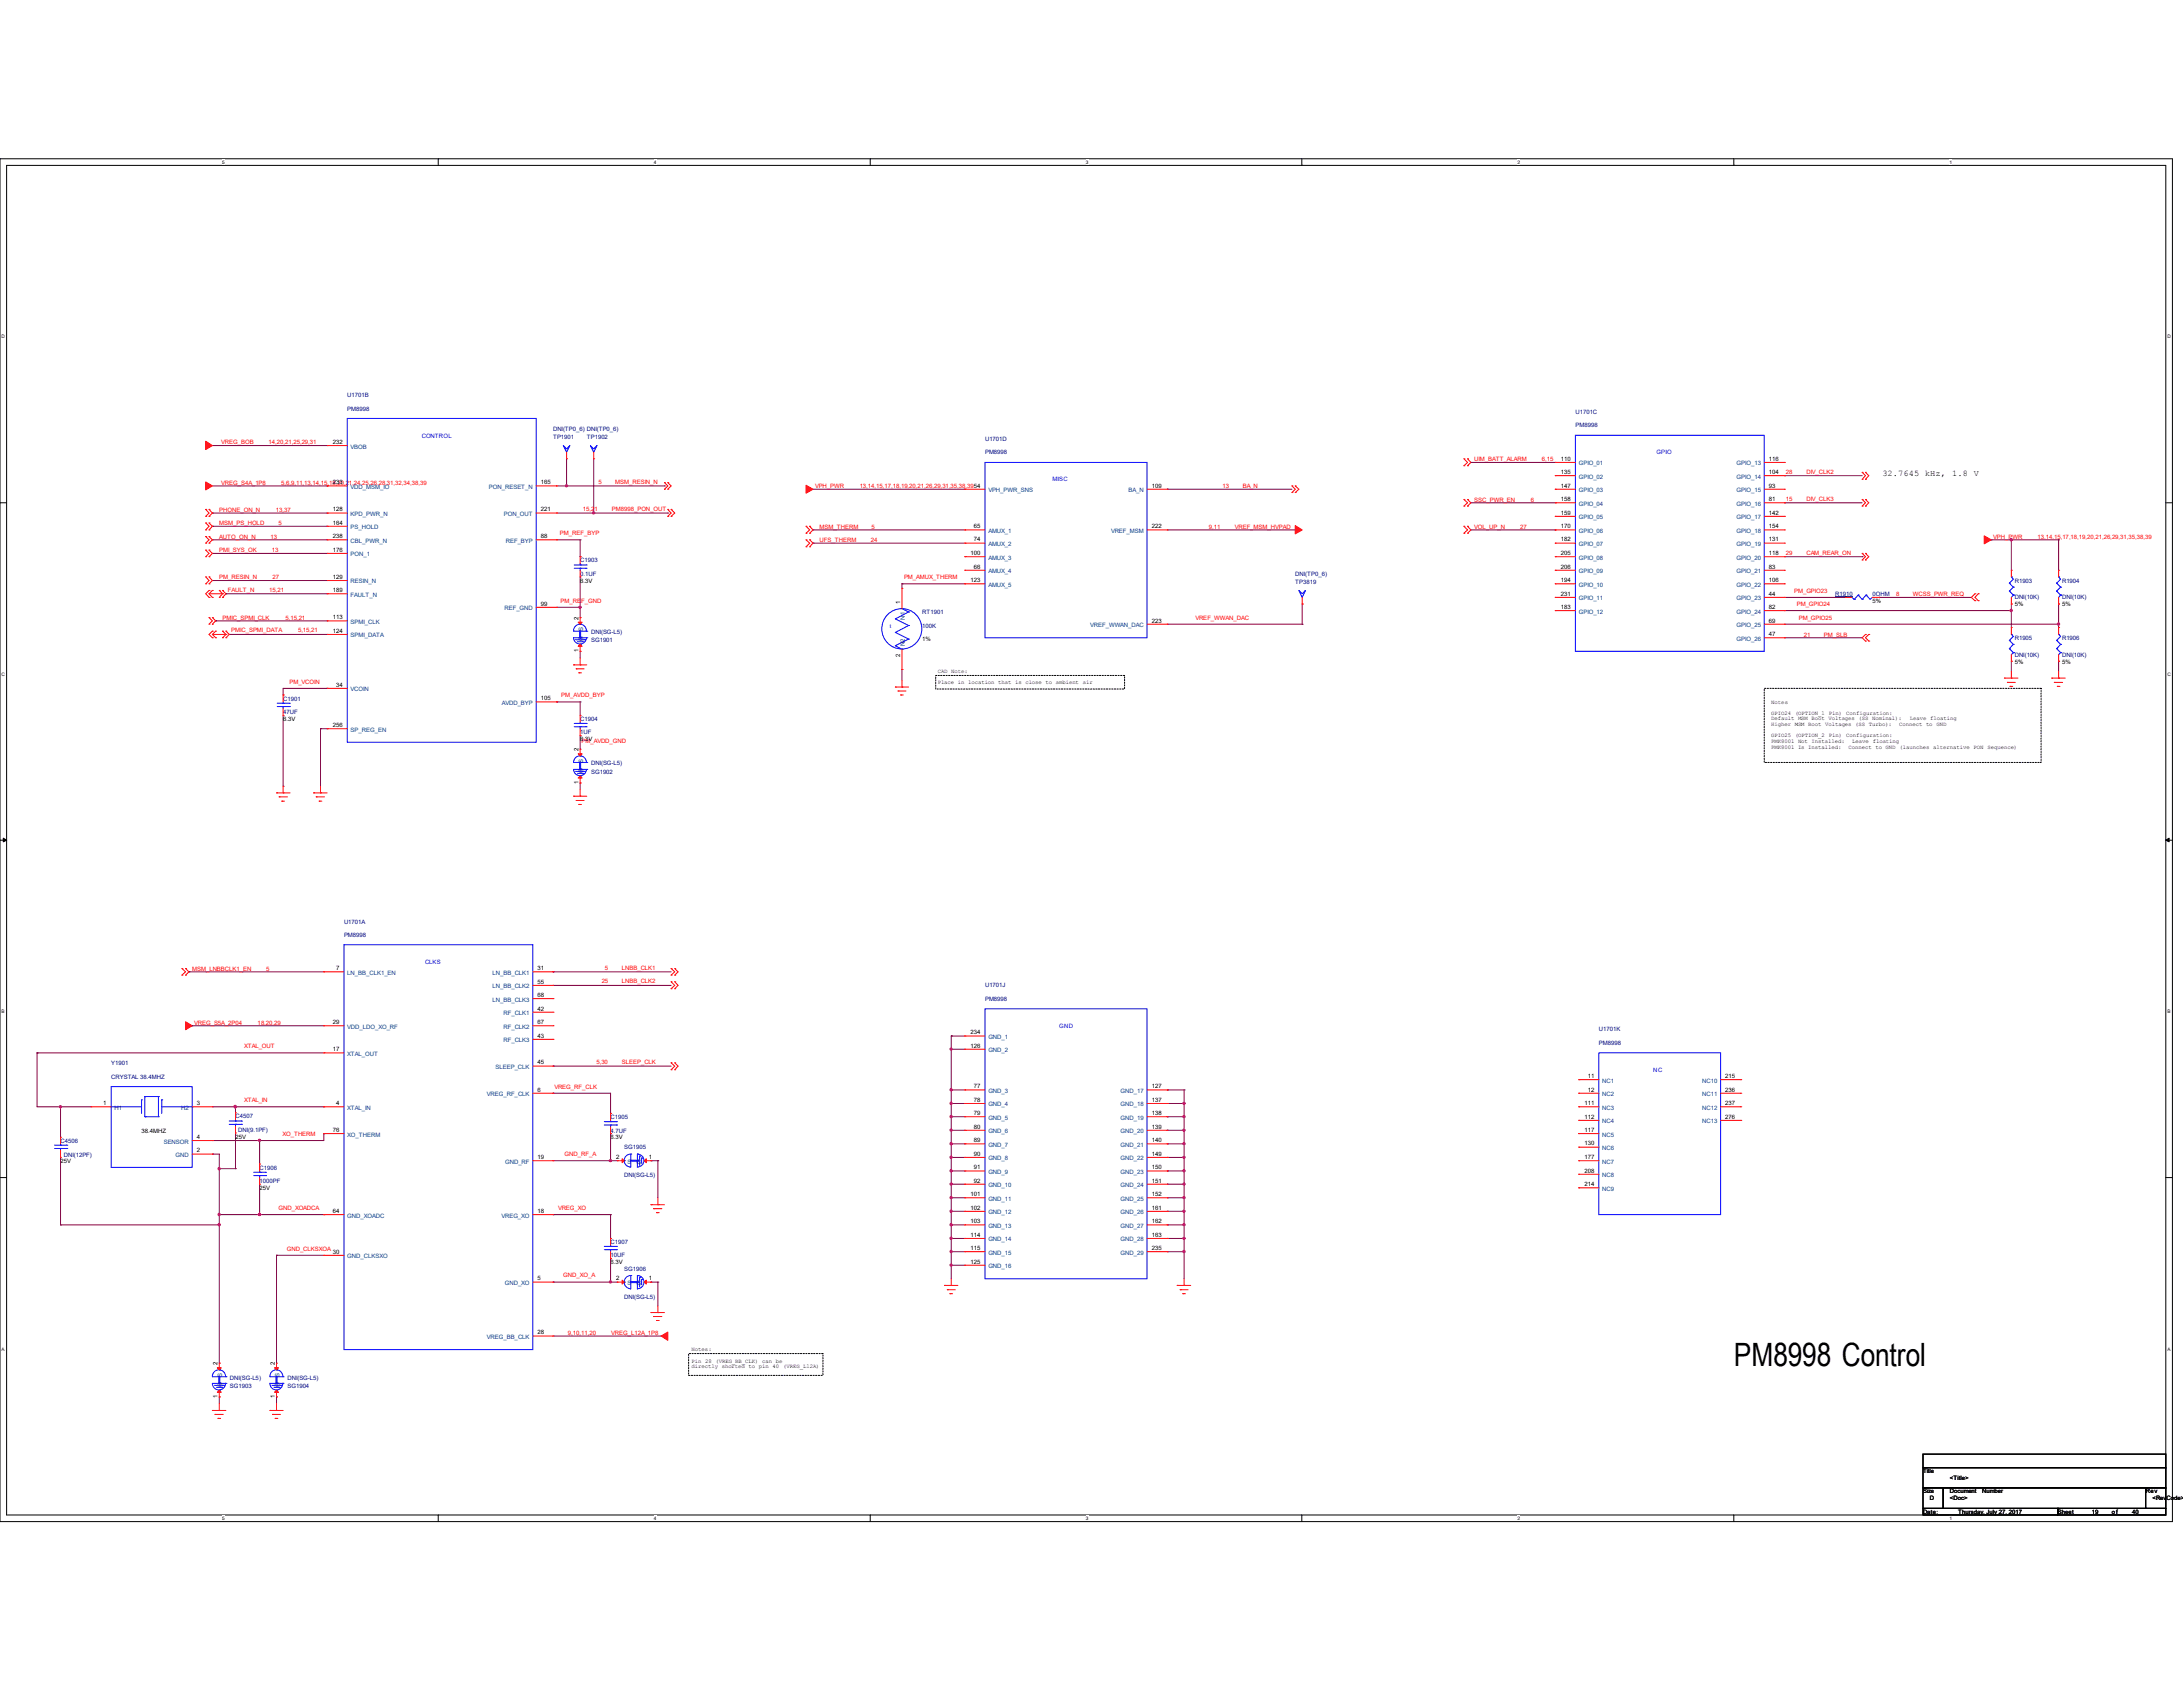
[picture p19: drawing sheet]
<svg xmlns="http://www.w3.org/2000/svg" width="279mm" height="216mm" viewBox="0 0 279 216" stroke-linecap="round" stroke-linejoin="round" font-family="sans-serif">
<defs><g id="words">
<text font-size="4.1" x="221.9" y="174.9">PM8998 Control</text>
<g font-size="1.1">
<text x="240.9" y="60.9">32.7645 kHz,</text>
<text x="249.9" y="60.9">1.8</text>
<text x="252.6" y="60.9">V</text>
</g>
<g font-size=".8" fill="#000080">
<text x="44.5" y="50.8">U1701B</text>
<text x="44.5" y="52.5">PM8998</text>
<text x="201.6" y="53">U1701C</text>
<text x="70.8" y="56.2">TP1901</text>
<text x="70.8" y="55.1">DNI(TP0_6) DNI(TP0_6)</text>
<text x="75.1" y="56.2">TP1902</text>
<text x="126.1" y="56.4">U1701D</text>
<text x="126.1" y="58.2">PM8998</text>
<text x="201.6" y="54.7">PM8998</text>
<text x="74.3" y="72">C1903</text>
<text x="74.3" y="73.7">0.1UF</text>
<text x="165.8" y="74.7">TP3819</text>
<text x="165.8" y="73.7">DNI(TP0_6)</text>
<text x="234.9" y="76.3">R1910</text>
<text x="239.7" y="76.3">0OHM</text>
<text x="257.9" y="74.5">R1903</text>
<text x="257.9" y="76.7">DNI(10K)</text>
<text x="263.9" y="74.5">R1904</text>
<text x="263.9" y="76.7">DNI(10K)</text>
<text x="75.7" y="82.2">SG1901</text>
<text x="75.7" y="81.1">DNI(SG-L5)</text>
<text x="118" y="78.6">RT1901</text>
<text x="118" y="80.3">100K</text>
<text x="257.9" y="81.9">R1905</text>
<text x="263.9" y="81.9">R1906</text>
<text x="36.2" y="89.7">C1901</text>
<text x="257.9" y="84.1">DNI(10K)</text>
<text x="263.9" y="84.1">DNI(10K)</text>
<text x="36.2" y="91.4">47UF</text>
<text x="74.3" y="92.3">C1904</text>
<text x="74.3" y="94">1UF</text>
<text x="75.7" y="99">SG1902</text>
<text x="75.7" y="98">DNI(SG-L5)</text>
<text x="44" y="118.2">U1701A</text>
<text x="44" y="119.9">PM8998</text>
<text x="126.1" y="126.4">U1701J</text>
<text x="126.1" y="128.1">PM8998</text>
<text x="204.6" y="132">U1701K</text>
<text x="14.2" y="136.3">Y1901</text>
<text x="204.6" y="133.7">PM8998</text>
<text x="14.2" y="138">CRYSTAL 38.4MHZ</text>
<text x="30.1" y="143.1">C4507</text>
<text x="78.2" y="143.2">C1905</text>
<text x="7.7" y="146.3">C4506</text>
<text x="8.2" y="148">DNI(12PF)</text>
<text x="30.5" y="144.9">DNI(9.1PF)</text>
<text x="33.2" y="149.7">C1906</text>
<text x="78.2" y="144.9">4.7UF</text>
<text x="79.9" y="147.1">SG1905</text>
<text x="33.2" y="151.4">1000PF</text>
<text x="79.9" y="150.7">DNI(SG-L5)</text>
<text x="78.2" y="159.2">C1907</text>
<text x="78.2" y="160.9">10UF</text>
<text x="79.9" y="162.6">SG1906</text>
<text x="79.9" y="166.2">DNI(SG-L5)</text>
<text x="29.4" y="177.6">SG1903</text>
<text x="29.4" y="176.6">DNI(SG-L5)</text>
<text x="36.8" y="177.6">SG1904</text>
<text x="36.8" y="176.6">DNI(SG-L5)</text>
</g>
<g font-size=".8" fill="#f00">
<text x="28.3" y="56.9">VREG_BOB</text>
<text x="34.4" y="56.9">14,20,21,25,29,31</text>
<text x="188.7" y="59">UIM_BATT_ALARM</text>
<text x="197.3" y="59">6,15</text>
<text x="28.1" y="65.5">PHONE_ON_N</text>
<text x="28.3" y="62.1">VREG_S4A_1P8</text>
<text x="35.3" y="65.5">13,37</text>
<text x="36" y="62.1">5,6,9,11,13,14,15,18,20,21,24,25,26,28,31,32,34,38,39</text>
<text x="74.6" y="65.4">15,21</text>
<text x="76.6" y="62">5</text>
<text x="78.3" y="65.4">PM8998_PON_OUT</text>
<text x="78.7" y="62">MSM_RESIN_N</text>
<text x="104.3" y="62.5">VPH_PWR</text>
<text x="110" y="62.5">13,14,15,17,18,19,20,21,26,29,31,35,38,3954</text>
<text x="156.5" y="62.4">13</text>
<text x="159.1" y="62.4">BA_N</text>
<text x="188.7" y="64.2">SSC_PWR_EN</text>
<text x="195.9" y="64.2">6</text>
<text x="228.6" y="60.7">28</text>
<text x="228.6" y="64.1">15</text>
<text x="231.2" y="60.7">DIV_CLK2</text>
<text x="231.2" y="64.1">DIV_CLK3</text>
<text x="28.1" y="67.2">MSM_PS_HOLD</text>
<text x="28.1" y="69">AUTO_ON_N</text>
<text x="28.1" y="70.7">PMI_SYS_OK</text>
<text x="34.6" y="69">13</text>
<text x="34.8" y="70.7">13</text>
<text x="35.6" y="67.2">5</text>
<text x="71.7" y="68.5">PM_REF_BYP</text>
<text x="104.9" y="67.6">MSM_THERM</text>
<text x="104.9" y="69.4">UFS_THERM</text>
<text x="111.5" y="69.4">24</text>
<text x="111.6" y="67.6">5</text>
<text x="154.7" y="67.6">9,11</text>
<text x="158" y="67.6">VREF_MSM_HVPAD</text>
<text x="188.7" y="67.6">VOL_UP_N</text>
<text x="194.6" y="67.6">27</text>
<text x="228.6" y="71">29</text>
<text x="231.2" y="71">CAM_REAR_ON</text>
<text x="255.1" y="69">VPH_PWR</text>
<text x="260.8" y="69">13,14,15,17,18,19,20,21,26,29,31,35,38,39</text>
<text x="28.1" y="74.1">PM_RESIN_N</text>
<text x="29.2" y="75.8">FAULT_N</text>
<text x="34.5" y="75.8">15,21</text>
<text x="34.9" y="74.1">27</text>
<text x="71.8" y="77.1">PM_REF_GND</text>
<text x="115.7" y="74.1">PM_AMUX_THERM</text>
<text x="229.6" y="75.9">PM_GPIO23</text>
<text x="230" y="77.6">PM_GPIO24</text>
<text x="242.7" y="76.3">8</text>
<text x="244.8" y="76.3">WCSS_PWR_REQ</text>
<text x="28.5" y="79.3">PMIC_SPMI_CLK</text>
<text x="29.6" y="80.9">PMIC_SPMI_DATA</text>
<text x="36.5" y="79.3">5,15,21</text>
<text x="38.1" y="80.9">5,15,21</text>
<text x="153" y="79.3">VREF_WWAN_DAC</text>
<text x="230.2" y="79.3">PM_GPIO25</text>
<text x="230.9" y="81.5">21</text>
<text x="233.4" y="81.5">PM_SLB</text>
<text x="37" y="87.5">PM_VCOIN</text>
<text x="71.8" y="89.2">PM_AVDD_BYP</text>
<text x="74.4" y="95.1">PM_AVDD_GND</text>
<text x="24.6" y="124.2">MSM_LNBBCLK1_EN</text>
<text x="34.1" y="124.2">5</text>
<text x="77" y="125.9">25</text>
<text x="77.4" y="124.1">5</text>
<text x="79.6" y="124.1">LNBB_CLK1</text>
<text x="79.6" y="125.9">LNBB_CLK2</text>
<text x="24.9" y="131.1">VREG_S5A_2P04</text>
<text x="33" y="131.1">18,20,29</text>
<text x="31.2" y="134.2">XTAL_OUT</text>
<text x="76.3" y="136.2">5,30</text>
<text x="79.6" y="136.2">SLEEP_CLK</text>
<text x="31.2" y="141.1">XTAL_IN</text>
<text x="71" y="139.3">VREG_RF_CLK</text>
<text x="36.2" y="145.4">XO_THERM</text>
<text x="72.3" y="148">GND_RF_A</text>
<text x="35.6" y="154.9">GND_XOADCA</text>
<text x="71.4" y="154.9">VREG_XO</text>
<text x="36.7" y="160.1">GND_CLKSXOA</text>
<text x="72.1" y="163.5">GND_XO_A</text>
<text x="72.7" y="170.9">9,10,11,20</text>
<text x="78.2" y="170.9">VREG_L12A_1P8</text>
</g>
<g font-size=".8">
<text x="42.6" y="56.8">232</text>
<text x="199.8" y="59">110</text>
<text x="226.4" y="59">116</text>
<text x="42.6" y="62">233</text>
<text x="42.6" y="65.4">128</text>
<text x="69.2" y="62">165</text>
<text x="69.2" y="65.4">221</text>
<text x="147.4" y="62.4">109</text>
<text x="199.8" y="60.7">135</text>
<text x="199.8" y="62.4">147</text>
<text x="199.8" y="64.1">158</text>
<text x="199.8" y="65.9">159</text>
<text x="226.4" y="60.7">104</text>
<text x="226.4" y="62.4">93</text>
<text x="226.4" y="64.1">81</text>
<text x="226.4" y="65.9">142</text>
<text x="42.6" y="67.1">164</text>
<text x="42.6" y="68.9">238</text>
<text x="42.6" y="70.6">176</text>
<text x="69.2" y="68.9">88</text>
<text x="124.2" y="71">100</text>
<text x="124.6" y="67.6">65</text>
<text x="124.6" y="69.3">74</text>
<text x="147.4" y="67.6">222</text>
<text x="199.8" y="67.6">170</text>
<text x="199.8" y="69.3">182</text>
<text x="199.8" y="71">205</text>
<text x="226.4" y="67.6">154</text>
<text x="226.4" y="69.3">131</text>
<text x="226.4" y="71">118</text>
<text x="42.6" y="74.1">129</text>
<text x="42.6" y="75.8">189</text>
<text x="69.2" y="77.5">99</text>
<text x="74.3" y="74.5">6.3V</text>
<text x="115.2" y="77.3" transform="rotate(-90 115.2 77.3)">1</text>
<text x="124.2" y="74.5">123</text>
<text x="124.6" y="72.8">66</text>
<text x="199.8" y="72.8">206</text>
<text x="199.8" y="74.5">194</text>
<text x="199.8" y="76.2">231</text>
<text x="199.8" y="77.9">183</text>
<text x="226.4" y="72.8">83</text>
<text x="226.4" y="74.5">106</text>
<text x="226.4" y="76.2">44</text>
<text x="226.4" y="77.9">82</text>
<text x="239.7" y="77.2">5%</text>
<text x="257.9" y="77.6">5%</text>
<text x="263.9" y="77.6">5%</text>
<text x="42.6" y="79.2">113</text>
<text x="42.6" y="81">124</text>
<text x="74" y="83.5" transform="rotate(-90 74 83.5)">1</text>
<text x="74" y="79.3" transform="rotate(-90 74 79.3)">2</text>
<text x="118" y="82.1">1%</text>
<text x="147.4" y="79.7">223</text>
<text x="226.4" y="79.7">69</text>
<text x="226.4" y="81.4">47</text>
<text x="43" y="87.9">34</text>
<text x="69.2" y="89.6">105</text>
<text x="115.2" y="84.1" transform="rotate(-90 115.2 84.1)">2</text>
<text x="257.9" y="84.9">5%</text>
<text x="263.9" y="84.9">5%</text>
<text x="36.2" y="92.3">6.3V</text>
<text x="42.6" y="93">256</text>
<text x="74.3" y="94.9">6.3V</text>
<text x="74" y="100.3" transform="rotate(-90 74 100.3)">1</text>
<text x="74" y="96.1" transform="rotate(-90 74 96.1)">2</text>
<text x="43" y="124.2">7</text>
<text x="68.8" y="124.2">31</text>
<text x="68.8" y="125.9">55</text>
<text x="42.6" y="131.1">29</text>
<text x="68.8" y="127.6">68</text>
<text x="68.8" y="129.3">42</text>
<text x="68.8" y="131.1">67</text>
<text x="42.6" y="134.5">17</text>
<text x="68.8" y="132.8">43</text>
<text x="68.8" y="136.2">45</text>
<text x="124.2" y="132.4">234</text>
<text x="124.2" y="134.1">126</text>
<text x="203.2" y="138">11</text>
<text x="220.8" y="138">215</text>
<text x="13.2" y="141.4">1</text>
<text x="25.2" y="141.4">3</text>
<text x="43" y="141.4">4</text>
<text x="68.8" y="139.7">6</text>
<text x="124.6" y="139.3">77</text>
<text x="124.6" y="141">78</text>
<text x="124.6" y="142.7">79</text>
<text x="147.4" y="139.3">127</text>
<text x="147.4" y="141">137</text>
<text x="147.4" y="142.7">138</text>
<text x="202.8" y="141.4">111</text>
<text x="202.8" y="143.2">112</text>
<text x="203.2" y="139.7">12</text>
<text x="220.8" y="139.7">236</text>
<text x="220.8" y="141.4">237</text>
<text x="220.8" y="143.2">276</text>
<text x="7.7" y="148.8">25V</text>
<text x="18.1" y="144.9">38.4MHZ</text>
<text x="25.2" y="145.8">4</text>
<text x="25.2" y="147.5">2</text>
<text x="30.1" y="145.7">25V</text>
<text x="42.6" y="144.9">76</text>
<text x="68.8" y="148.3">19</text>
<text x="78.2" y="145.8">6.3V</text>
<text x="78.9" y="148.3">2</text>
<text x="83.1" y="148.3">1</text>
<text x="124.6" y="144.4">80</text>
<text x="124.6" y="146.2">89</text>
<text x="124.6" y="147.9">90</text>
<text x="124.6" y="149.6">91</text>
<text x="147.4" y="144.4">139</text>
<text x="147.4" y="146.2">140</text>
<text x="147.4" y="147.9">149</text>
<text x="147.4" y="149.6">150</text>
<text x="202.8" y="144.9">117</text>
<text x="202.8" y="146.6">130</text>
<text x="202.8" y="148.3">177</text>
<text x="33.2" y="152.3">25V</text>
<text x="42.6" y="155.2">64</text>
<text x="68.8" y="155.2">18</text>
<text x="124.2" y="153.1">101</text>
<text x="124.2" y="154.8">102</text>
<text x="124.6" y="151.3">92</text>
<text x="147.4" y="151.3">151</text>
<text x="147.4" y="153.1">152</text>
<text x="147.4" y="154.8">161</text>
<text x="202.8" y="150.1">208</text>
<text x="202.8" y="151.8">214</text>
<text x="42.6" y="160.4">30</text>
<text x="78.2" y="161.8">6.3V</text>
<text x="124.2" y="156.5">103</text>
<text x="124.2" y="158.3">114</text>
<text x="124.2" y="160">115</text>
<text x="124.2" y="161.7">125</text>
<text x="147.4" y="156.5">162</text>
<text x="147.4" y="158.3">163</text>
<text x="147.4" y="160">235</text>
<text x="68.8" y="163.9">5</text>
<text x="78.9" y="163.9">2</text>
<text x="83.1" y="163.9">1</text>
<text x="68.8" y="170.8">28</text>
<text x="27.9" y="179" transform="rotate(-90 27.9 179)">1</text>
<text x="27.9" y="174.7" transform="rotate(-90 27.9 174.7)">2</text>
<text x="35.2" y="179" transform="rotate(-90 35.2 179)">1</text>
<text x="35.2" y="174.7" transform="rotate(-90 35.2 174.7)">2</text>
<text x="246.1" y="188.6">Title</text>
<text x="246.1" y="191.1">Size</text>
<text x="249.6" y="191.1">Document</text>
<text x="249.6" y="189.4">&lt;Title&gt;</text>
<text x="253.7" y="191.1">Number</text>
<text x="274.6" y="191.1">Rev</text>
<text x="246.1" y="193.8">Date:</text>
<text x="247" y="192">D</text>
<text x="249.6" y="192">&lt;Doc&gt;</text>
<text x="250.6" y="193.8">Thursday, July 27, 2017</text>
<text x="263.4" y="193.8">Sheet</text>
<text x="267.7" y="193.8">19</text>
<text x="270.3" y="193.8">of</text>
<text x="272.9" y="193.8">40</text>
<text x="275.5" y="192">&lt;RevCode&gt;</text>
</g>
<g font-size=".8" fill="#004080">
<text x="44.9" y="57.4">VBOB</text>
<text x="202.1" y="59.6">GPIO_01</text>
<text x="222.3" y="59.6">GPIO_13</text>
<text x="44.9" y="62.6">VDD_MSM_IO</text>
<text x="62.6" y="62.6">PON_RESET_N</text>
<text x="126.5" y="63">VPH_PWR_SNS</text>
<text x="144.4" y="63">BA_N</text>
<text x="202.1" y="61.3">GPIO_02</text>
<text x="202.1" y="63">GPIO_03</text>
<text x="202.1" y="64.7">GPIO_04</text>
<text x="222.3" y="61.3">GPIO_14</text>
<text x="222.3" y="63">GPIO_15</text>
<text x="222.3" y="64.7">GPIO_16</text>
<text x="44.9" y="66">KPD_PWR_N</text>
<text x="44.9" y="67.7">PS_HOLD</text>
<text x="44.9" y="69.5">CBL_PWR_N</text>
<text x="44.9" y="71.2">PON_1</text>
<text x="64.5" y="66">PON_OUT</text>
<text x="64.7" y="69.5">REF_BYP</text>
<text x="126.5" y="68.2">AMUX_1</text>
<text x="126.5" y="69.9">AMUX_2</text>
<text x="126.5" y="71.6">AMUX_3</text>
<text x="142.2" y="68.2">VREF_MSM</text>
<text x="202.1" y="66.5">GPIO_05</text>
<text x="202.1" y="68.2">GPIO_06</text>
<text x="202.1" y="69.9">GPIO_07</text>
<text x="202.1" y="71.6">GPIO_08</text>
<text x="222.3" y="66.5">GPIO_17</text>
<text x="222.3" y="68.2">GPIO_18</text>
<text x="222.3" y="69.9">GPIO_19</text>
<text x="222.3" y="71.6">GPIO_20</text>
<text x="44.9" y="74.7">RESIN_N</text>
<text x="44.9" y="76.4">FAULT_N</text>
<text x="126.5" y="73.4">AMUX_4</text>
<text x="126.5" y="75.1">AMUX_5</text>
<text x="202.1" y="73.4">GPIO_09</text>
<text x="202.1" y="75.1">GPIO_10</text>
<text x="202.1" y="76.8">GPIO_11</text>
<text x="222.3" y="73.4">GPIO_21</text>
<text x="222.3" y="75.1">GPIO_22</text>
<text x="222.3" y="76.8">GPIO_23</text>
<text x="44.9" y="79.8">SPMI_CLK</text>
<text x="44.9" y="81.6">SPMI_DATA</text>
<text x="64.6" y="78.1">REF_GND</text>
<text x="74.6" y="82" transform="rotate(-90 74.6 82)">G</text>
<text x="74.6" y="80.8" transform="rotate(-90 74.6 80.8)">S</text>
<text x="115.8" y="82.7" transform="rotate(-90 115.8 82.7)">N2</text>
<text x="115.8" y="79.3" transform="rotate(-90 115.8 79.3)">N1</text>
<text x="139.5" y="80.3">VREF_WWAN_DAC</text>
<text x="202.1" y="78.5">GPIO_12</text>
<text x="222.3" y="78.5">GPIO_24</text>
<text x="222.3" y="80.3">GPIO_25</text>
<text x="222.3" y="82">GPIO_26</text>
<text x="44.9" y="88.5">VCOIN</text>
<text x="44.9" y="93.6">SP_REG_EN</text>
<text x="64.2" y="90.2">AVDD_BYP</text>
<text x="74.6" y="98.9" transform="rotate(-90 74.6 98.9)">G</text>
<text x="74.6" y="97.7" transform="rotate(-90 74.6 97.7)">S</text>
<text x="44.5" y="124.8">LN_BB_CLK1_EN</text>
<text x="63" y="124.8">LN_BB_CLK1</text>
<text x="44.5" y="131.7">VDD_LDO_XO_RF</text>
<text x="63" y="126.5">LN_BB_CLK2</text>
<text x="63" y="128.2">LN_BB_CLK3</text>
<text x="64.4" y="129.9">RF_CLK1</text>
<text x="64.4" y="131.7">RF_CLK2</text>
<text x="44.5" y="135.1">XTAL_OUT</text>
<text x="63.4" y="136.8">SLEEP_CLK</text>
<text x="64.4" y="133.4">RF_CLK3</text>
<text x="126.5" y="133">GND_1</text>
<text x="126.5" y="134.7">GND_2</text>
<text x="14.6" y="142">H1</text>
<text x="23.2" y="142">H2</text>
<text x="44.5" y="142">XTAL_IN</text>
<text x="62.3" y="140.3">VREG_RF_CLK</text>
<text x="126.5" y="139.9">GND_3</text>
<text x="126.5" y="141.6">GND_4</text>
<text x="126.5" y="143.3">GND_5</text>
<text x="143.4" y="139.9">GND_17</text>
<text x="143.4" y="141.6">GND_18</text>
<text x="143.4" y="143.3">GND_19</text>
<text x="205.1" y="138.6">NC1</text>
<text x="205.1" y="140.3">NC2</text>
<text x="205.1" y="142">NC3</text>
<text x="205.1" y="143.8">NC4</text>
<text x="217.9" y="138.6">NC10</text>
<text x="217.9" y="140.3">NC11</text>
<text x="217.9" y="142">NC12</text>
<text x="217.9" y="143.8">NC13</text>
<text x="21" y="146.3">SENSOR</text>
<text x="22.5" y="148.1">GND</text>
<text x="44.5" y="145.5">XO_THERM</text>
<text x="64.6" y="148.9">GND_RF</text>
<text x="80.3" y="148.9">S</text>
<text x="81.5" y="148.9">G</text>
<text x="126.5" y="145">GND_6</text>
<text x="126.5" y="146.8">GND_7</text>
<text x="126.5" y="148.5">GND_8</text>
<text x="143.4" y="145">GND_20</text>
<text x="143.4" y="146.8">GND_21</text>
<text x="143.4" y="148.5">GND_22</text>
<text x="205.1" y="145.5">NC5</text>
<text x="205.1" y="147.2">NC6</text>
<text x="205.1" y="148.9">NC7</text>
<text x="44.5" y="155.8">GND_XOADC</text>
<text x="64.2" y="155.8">VREG_XO</text>
<text x="126.5" y="150.2">GND_9</text>
<text x="126.5" y="151.9">GND_10</text>
<text x="126.5" y="153.7">GND_11</text>
<text x="126.5" y="155.4">GND_12</text>
<text x="143.4" y="150.2">GND_23</text>
<text x="143.4" y="151.9">GND_24</text>
<text x="143.4" y="153.7">GND_25</text>
<text x="143.4" y="155.4">GND_26</text>
<text x="205.1" y="150.7">NC8</text>
<text x="205.1" y="152.4">NC9</text>
<text x="44.5" y="161">GND_CLKSXO</text>
<text x="126.5" y="157.1">GND_13</text>
<text x="126.5" y="158.9">GND_14</text>
<text x="126.5" y="160.6">GND_15</text>
<text x="143.4" y="157.1">GND_27</text>
<text x="143.4" y="158.9">GND_28</text>
<text x="143.4" y="160.6">GND_29</text>
<text x="64.6" y="164.5">GND_XO</text>
<text x="80.3" y="164.5">S</text>
<text x="81.5" y="164.5">G</text>
<text x="126.5" y="162.3">GND_16</text>
<text x="62.3" y="171.4">VREG_BB_CLK</text>
<text x="28.4" y="177.5" transform="rotate(-90 28.4 177.5)">G</text>
<text x="28.4" y="176.2" transform="rotate(-90 28.4 176.2)">S</text>
<text x="35.8" y="177.5" transform="rotate(-90 35.8 177.5)">G</text>
<text x="35.8" y="176.2" transform="rotate(-90 35.8 176.2)">S</text>
</g>
<g font-size=".8" fill="#00f">
<text x="54" y="56">CONTROL</text>
<text x="212" y="58.2">GPIO</text>
<text x="134.7" y="61.6">MISC</text>
<text x="54.4" y="123.4">CLKS</text>
<text x="135.6" y="131.6">GND</text>
<text x="211.6" y="137.2">NC</text>
</g>
<text font-size=".7" fill="#00f" x="113.9" y="80.4">t</text>
<g font-size=".7">
<text x="120" y="86.1">CAD Note:</text>
<text x="120" y="87.6">Place in location that is close to ambient air</text>
<text x="226.7" y="90">Notes</text>
<text x="226.7" y="91.5">GPIO24 (OPTION_1</text>
<text x="226.7" y="92.2">Default MSM Boot Voltages (SS Nominal):</text>
<text x="226.7" y="92.9">Higher MSM Boot Voltages (SS Turbo):</text>
<text x="226.7" y="94.4">GPIO25 (OPTION_2</text>
<text x="226.7" y="95.1">PMK8001 Not Installed:</text>
<text x="226.7" y="95.8">PMK8001 Is Installed:</text>
<text x="234.1" y="91.5">Pin)</text>
<text x="234.1" y="94.4">Pin)</text>
<text x="236.3" y="91.5">Configuration:</text>
<text x="236.3" y="94.4">Configuration:</text>
<text x="236.6" y="95.8">Connect to GND (launches alternative PON Sequence)</text>
<text x="237.1" y="95.1">Leave floating</text>
<text x="243.1" y="92.9">Connect to</text>
<text x="244.4" y="92.2">Leave floating</text>
<text x="247.9" y="92.9">GND</text>
<text x="88.5" y="172.9">Notes:</text>
<text x="88.5" y="174.4">Pin 28 (VREG_BB_CLK) can be</text>
<text x="88.5" y="175.1">directly shorted to pin 40 (VREG_L12A)</text>
</g>
<g font-size=".6">
<text x="28.4" y="21">5</text>
<text x="83.7" y="21">4</text>
<text x="139" y="21">3</text>
<text x="194.2" y="21">2</text>
<text x="249.5" y="21">1</text>
<text x=".2" y="43.3">D</text>
<text x="277.4" y="43.3">D</text>
<text x=".2" y="86.5">C</text>
<text x="277.4" y="86.5">C</text>
<text x=".2" y="129.7">B</text>
<text x="277.4" y="129.7">B</text>
<text x=".2" y="172.8">A</text>
<text x="277.4" y="172.8">A</text>
<text x="28.4" y="194.5">5</text>
<text x="83.7" y="194.5">4</text>
<text x="139" y="194.5">3</text>
<text x="194.2" y="194.5">2</text>
<text x="249.5" y="194.5">1</text>
</g>
</g></defs>
<path d="M0 20.3h278v174.4h-278zM.8 21.2h276.4v172.7h-276.4z" fill="none" stroke="#000" stroke-width=".13"/>
<g fill="#fff">
<path d="M28.4 20.4h.3v.7h-.3z"/>
<path d="M28.4 194h.3v.6h-.3z"/>
</g>
<path d="M56.1 20.3v.9M56.1 193.9v.8" fill="none" stroke="#000" stroke-width=".13"/>
<g fill="#fff">
<path d="M83.7 20.4h.3v.7h-.3z"/>
<path d="M83.7 194h.3v.6h-.3z"/>
</g>
<path d="M111.4 20.3v.9M111.4 193.9v.8" fill="none" stroke="#000" stroke-width=".13"/>
<g fill="#fff">
<path d="M139 20.4h.3v.7h-.3z"/>
<path d="M139 194h.3v.6h-.3z"/>
</g>
<path d="M166.6 20.3v.9M166.6 193.9v.8" fill="none" stroke="#000" stroke-width=".13"/>
<g fill="#fff">
<path d="M194.2 20.4h.3v.7h-.3z"/>
<path d="M194.2 194h.3v.6h-.3z"/>
</g>
<path d="M221.9 20.3v.9M221.9 193.9v.8" fill="none" stroke="#000" stroke-width=".13"/>
<g fill="#fff">
<path d="M249.5 20.4h.3v.7h-.3z"/>
<path d="M249.5 194h.3v.6h-.3z"/>
<path d="M.2 42.8h.4v.6h-.4z"/>
<path d="M277.4 42.8h.4v.6h-.4z"/>
<path d="M.2 85.9h.4v.7h-.4z"/>
<path d="M277.4 85.9h.4v.7h-.4z"/>
</g>
<path d="M0 64.3h.8M277.2 64.3h.8" fill="none" stroke="#000" stroke-width=".13"/>
<g fill="#fff">
<path d="M.2 129.1h.4v.7h-.4z"/>
<path d="M277.4 129.1h.4v.7h-.4z"/>
</g>
<path d="M0 107.5h.8M277.2 107.5h.8" fill="none" stroke="#000" stroke-width=".13"/>
<path d="M.4 107.3l.4 .2-.4 .2zM277.2 107.5l.4-.2v.4z" fill="#000" stroke="#000" stroke-width=".13"/>
<g fill="#fff">
<path d="M.2 172.3h.4v.7h-.4z"/>
<path d="M277.4 172.3h.4v.7h-.4z"/>
</g>
<path d="M119.8 86.4h24.1v1.8h-24.1zM225.8 88.1h35.4v9.5h-35.4zM0 150.7h.8M277.2 150.7h.8M88.1 173.2h17.2v2.8h-17.2zM246.1 186.1h31.1v1.7h-31.1zM246.1 187.8h31.1v2.6h-31.1zM246.1 190.4h2.6v2.6h-2.6zM246.1 193h17.3v.9h-17.3zM248.7 190.4h25.9v2.6h-25.9zM263.4 193h13.8v.9h-13.8zM274.6 190.4h2.6v2.6h-2.6z" fill="none" stroke="#000" stroke-width=".13"/>
<g fill="none" stroke="#800040" stroke-width=".13">
<path d="M27.2 57h14.7M41.9 57h.1M72.5 58.7v3.5M76 58.7v7M188.3 59.2h10.8M199.1 59.2h.1M27.2 65.7h.1M27.2 67.4h.1M27.2 69.1h.1M27.2 70.8h.1M27.2 74.3h.1M27.2 62.2h14.7"/>
<path d="M27.2 65.7h14.7M27.2 67.4h14.7M27.2 69.1h14.7M27.2 70.8h14.7M27.2 74.3h14.7M27.6 79.5h.1M27.6 79.5h14.3M28.9 76h.1M28.9 76h13M41.9 62.2h.1M71.2 62.2h13.8M71.2 65.7h14.3"/>
<path d="M71.2 69.1h3.1M71.2 77.7h3.1M72.5 62.2h.1M74.3 69.1h.1M74.3 71.2h.1M74.3 77.7h.1M74.3 79h.1M74.3 69.1v2.1M74.3 73.8v5.2M76 65.7h.1M85 62.2h.1M85.5 65.7h.1"/>
<path d="M104.1 67.8h.1M104.1 69.5h.1M104.1 62.6h19.4M104.1 67.8h19.4M104.1 69.5h19.4M115.4 74.7h.1M115.4 74.7h8.1M115.4 74.7v.6M123.5 62.6h.1M149.4 62.6h.1M149.4 62.6h16M149.4 67.8h16.4"/>
<path d="M149.4 79.9h17.3M165.8 67.8h.1M166.7 79.9h.1M166.7 77.3h.1M166.7 77.3v2.6M188.3 67.8h10.8M188.3 64.3h10.8M199.1 64.3h.1M199.1 67.8h.1M228.4 60.9h.1M228.4 64.3h.1M228.4 79.9h35.1"/>
<path d="M228.4 64.3h9.9M228.4 60.9h9.9M228.4 71.2h9.9M228.4 76.5h7.8M228.4 78.1h29M236.2 76.5h.1M238.3 71.2h.1M240.5 76.5h.1M240.5 76.5h11.8M254.8 69.1h.1M254.8 69.1h8.7M257.4 77.3h.1"/>
<path d="M257.4 69.1h.1M257.4 78.1h.1M257.4 69.1v3.9M257.4 77.3v3M263.5 77.3h.1M263.5 69.1h.1M263.5 79.9h.1M263.5 69.1v3.9M263.5 77.3v3M29.3 81.2h.1M29.3 81.2h12.6M36.2 88.9h.1"/>
<path d="M36.2 91.6v9M41 93.3h.1M41 93.3v7.3M41 93.3h.9M41.9 88.1h.1M41.9 93.3h.1M41.9 88.1h-5.7v.8M71.2 89.8h.1M71.2 89.8h3.1M74.3 94.1h.1M74.3 89.8h.1M74.3 83.4h.1"/>
<path d="M74.3 83.4v.8M74.3 89.8v1.8M74.3 94.1v1.8M115.4 85.7h.1M115.4 85.7v1.4M228.4 81.6h.1M228.4 81.6h9.9M257.4 84.6h.1M257.4 84.6v1.3M263.5 84.6h.1M263.5 84.6v1.3M36.2 100.6h.1"/>
<path d="M74.3 100.2h.1M74.3 100.2v.8M4.7 134.7h.1M4.7 134.7v6.9h6.9M4.7 134.7h36.7M24.2 124.4h.1M24.2 124.4h17.2M24.6 131.3h.1M24.6 131.3h16.8M70.8 124.4h.1M70.8 126.1h.1M70.8 136.4h.1"/>
<path d="M70.8 139.9h.1M70.8 124.4h15.1M70.8 126.1h15.1M70.8 136.4h15.1M70.8 139.9h7.3v2.6M121.8 132.6h.1M121.8 134.3h.1M121.8 139.5h.1M121.8 132.6h1.7M121.8 132.6v31.1M121.8 134.3h1.7M121.8 139.5h1.7"/>
<path d="M149.4 139.5h.1M149.4 139.5h2.2M151.6 139.5h.1M151.6 139.5v24.2M7.7 141.6h.1M7.7 156.8h.1M7.7 156.8h20.4M7.7 141.6v3.9M7.7 148.1v8.7M27.2 147.7h.1M27.2 141.6h14.2M27.2 147.7h.9v26.8"/>
<path d="M28.1 149.6h.1M28.1 155.4h.1M28.1 156.8h.1M28.1 155.4h13.3M28.1 149.6h2M30.1 141.6h.1M30.1 149.6h.1M30.1 141.6v.8M30.1 145v4.6M33.2 146h.1M33.2 155.4h.1M33.2 146v3"/>
<path d="M33.2 151.6v3.8M41.4 155.4h.1M41.4 145.1h.1M41.4 141.6h.1M41.4 145.1v.9h-14.2M70.8 155.4h.1M70.8 155.4h7.3M70.8 148.5h8.2M78.1 142.5h.1M78.1 148.5h.1M78.1 155.4h.1M78.1 145.1v3.4"/>
<path d="M78.1 155.4v3.1M83.3 148.5h.1M83.3 148.5h.9M84.2 148.5h.1M84.2 148.5v4.8M121.8 141.2h.1M121.8 142.9h.1M121.8 144.7h.1M121.8 146.4h.1M121.8 148.1h.1M121.8 149.9h.1M121.8 151.6h.1"/>
<path d="M121.8 153.3h.1M121.8 155h.1M121.8 156.8h.1M121.8 158.5h.1M121.8 141.2h1.7M121.8 142.9h1.7M121.8 144.7h1.7M121.8 146.4h1.7M121.8 148.1h1.7M121.8 149.9h1.7M121.8 151.6h1.7M121.8 153.3h1.7"/>
<path d="M121.8 155h1.7M121.8 156.8h1.7M121.8 158.5h1.7M149.4 141.2h.1M149.4 142.9h.1M149.4 144.7h.1M149.4 146.4h.1M149.4 148.1h.1M149.4 149.9h.1M149.4 151.6h.1M149.4 153.3h.1M149.4 155h.1"/>
<path d="M149.4 156.8h.1M149.4 158.5h.1M149.4 141.2h2.2M149.4 142.9h2.2M149.4 144.7h2.2M149.4 146.4h2.2M149.4 148.1h2.2M149.4 149.9h2.2M149.4 151.6h2.2M149.4 153.3h2.2M149.4 155h2.2M149.4 156.8h2.2"/>
<path d="M149.4 158.5h2.2M151.6 141.2h.1M151.6 142.9h.1M151.6 144.7h.1M151.6 146.4h.1M151.6 148.1h.1M151.6 149.9h.1M151.6 151.6h.1M151.6 153.3h.1M151.6 155h.1M151.6 156.8h.1M151.6 158.5h.1"/>
<path d="M28.1 178.8h.1M28.1 174.5h.1M28.1 178.8v.8M35.4 160.7h.1M35.4 178.8h.1M35.4 160.7h6M35.4 160.7v13.8M35.4 178.8v.8M70.8 164.1h.1M70.8 164.1h8.2M70.8 171h13.8M78.1 161.1h.1"/>
<path d="M78.1 164.1h.1M78.1 161.1v3M83.3 164.1h.1M83.3 164.1h.9M84.2 164.1h.1M84.2 164.1v3M84.6 171h.1M121.8 160.2h.1M121.8 161.9h.1M121.8 160.2h1.7M121.8 161.9h1.7M149.4 160.2h.1"/>
<path d="M149.4 160.2h2.2M151.6 160.2h.1"/>
</g>
<g fill="#f0f" stroke="#f0f" stroke-width=".13">
<circle cx="72.5" cy="62.2" r=".15"/>
<circle cx="76" cy="65.6" r=".15"/>
<circle cx="74.2" cy="77.7" r=".15"/>
<circle cx="257.4" cy="69.1" r=".15"/>
<circle cx="257.4" cy="78.1" r=".15"/>
<circle cx="263.5" cy="79.9" r=".15"/>
<circle cx="33.2" cy="145.9" r=".15"/>
<circle cx="33.2" cy="155.4" r=".15"/>
<circle cx="78.1" cy="164.1" r=".15"/>
<circle cx="121.7" cy="134.3" r=".15"/>
<circle cx="121.7" cy="139.5" r=".15"/>
<circle cx="121.7" cy="141.2" r=".15"/>
<circle cx="121.7" cy="142.9" r=".15"/>
<circle cx="121.7" cy="144.6" r=".15"/>
<circle cx="121.7" cy="146.4" r=".15"/>
<circle cx="121.7" cy="148.1" r=".15"/>
<circle cx="121.7" cy="149.8" r=".15"/>
<circle cx="121.7" cy="153.3" r=".15"/>
<circle cx="121.7" cy="151.5" r=".15"/>
<circle cx="121.7" cy="155" r=".15"/>
<circle cx="121.7" cy="156.7" r=".15"/>
<circle cx="121.7" cy="158.5" r=".15"/>
<circle cx="121.7" cy="160.2" r=".15"/>
<circle cx="121.7" cy="161.9" r=".15"/>
<circle cx="151.5" cy="141.2" r=".15"/>
<circle cx="151.5" cy="144.6" r=".15"/>
<circle cx="151.5" cy="142.9" r=".15"/>
<circle cx="151.5" cy="148.1" r=".15"/>
<circle cx="151.5" cy="146.4" r=".15"/>
<circle cx="151.5" cy="149.8" r=".15"/>
<circle cx="151.5" cy="153.3" r=".15"/>
<circle cx="151.5" cy="151.5" r=".15"/>
<circle cx="151.5" cy="155" r=".15"/>
<circle cx="151.5" cy="158.5" r=".15"/>
<circle cx="151.5" cy="156.7" r=".15"/>
<circle cx="151.5" cy="160.2" r=".15"/>
<circle cx="78.1" cy="148.5" r=".15"/>
<circle cx="7.7" cy="141.6" r=".15"/>
<circle cx="30.1" cy="141.6" r=".17"/>
<circle cx="28" cy="149.6" r=".15"/>
<circle cx="28" cy="155.4" r=".15"/>
<circle cx="28" cy="156.7" r=".15"/>
</g>
<g fill="none" stroke="#f00" stroke-width=".13">
<path d="M41.9 57h.1M41.9 57h2.5M72.5 58.7h.1M72.5 57.9v.8M76 58.7h.1M76 57.9v.8M187.4 58.7h.1M187.4 59.6h.1M187.4 58.7l.4 .5-.4 .4M187.8 59.6h.1M187.8 58.7h.1M187.8 58.7l.5 .5-.5 .4"/>
<path d="M199.1 59.2h.1M199.1 59.2h2.5M225.8 59.2h2.6M228.4 59.2h.1M26.3 65.2h.1M26.3 66.1h.1M26.3 66.9h.1M26.3 67.8h.1M26.3 68.7h.1M26.3 69.5h.1M26.3 70.4h.1M26.3 71.2h.1"/>
<path d="M26.3 73.8h.1M26.3 74.7h.1M26.3 65.2l.5 .5-.5 .4M26.3 66.9l.5 .5-.5 .4M26.3 68.7l.5 .4-.5 .4M26.3 70.4l.5 .4-.5 .4M26.3 73.8l.5 .5-.5 .4M26.8 66.1h.1M26.8 65.2h.1M26.8 67.8h.1M26.8 66.9h.1M26.8 69.5h.1"/>
<path d="M26.8 68.7h.1M26.8 71.2h.1M26.8 70.4h.1M26.8 74.7h.1M26.8 73.8h.1M26.8 79h.1M26.8 79.9h.1M26.8 76.5h.1M26.8 75.6h.1M26.8 65.2l.4 .5-.4 .4M26.8 66.9l.4 .5-.4 .4M26.8 68.7l.4 .4-.4 .4"/>
<path d="M26.8 70.4l.4 .4-.4 .4M26.8 73.8l.4 .5-.4 .4M26.8 79l.4 .5-.4 .4M26.8 75.6l-.5 .4 .5 .5M26.8 76l.4 .5M26.8 76h1.7M27.2 79.9h.1M27.2 79h.1M27.2 75.6h.1M27.2 76.5h.1M27.2 79l.4 .5-.4 .4M27.2 75.6l-.4 .4"/>
<path d="M28.1 76.5h.1M28.1 75.6h.1M28.1 75.6l.4 .4M28.5 75.6h.1M28.5 76.5h.1M28.5 76h.1M28.5 75.6l.4 .4-.4 .5M28.5 76l-.4 .5M41.9 62.2h.1M41.9 65.7h.1M41.9 67.4h.1M41.9 69.1h.1"/>
<path d="M41.9 70.8h.1M41.9 74.3h.1M41.9 76h.1M41.9 79.5h.1M41.9 76h2.5M41.9 62.2h2.5M41.9 65.7h2.5M41.9 67.4h2.5M41.9 69.1h2.5M41.9 70.8h2.5M41.9 74.3h2.5M41.9 79.5h2.5"/>
<path d="M68.6 62.2h2.6M68.6 65.7h2.6M68.6 69.1h2.6M68.6 77.7h2.6M71.2 62.2h.1M71.2 65.7h.1M71.2 69.1h.1M71.2 77.7h.1M74.3 71.2h.1M74.3 73.8h.1M74.3 79h.1M74.3 71.2v.9"/>
<path d="M74.3 73v.8M74.3 79v.9M85 62.6h.1M85 61.8h.1M85 61.8l.5 .4-.5 .4M85.5 62.6h.1M85.5 61.8h.1M85.5 66.1h.1M85.5 65.2h.1M85.5 61.8l.4 .4-.4 .4M85.5 65.2l.4 .5-.4 .4M85.9 66.1h.1"/>
<path d="M85.9 65.2h.1M85.9 65.2l.5 .5-.5 .4M103.2 67.4h.1M103.2 68.2h.1M103.2 69.1h.1M103.2 70h.1M103.2 67.4l.4 .4-.4 .4M103.2 69.1l.4 .4-.4 .5M103.6 68.2h.1M103.6 67.4h.1M103.6 70h.1M103.6 69.1h.1"/>
<path d="M103.6 67.4l.5 .4-.5 .4M103.6 69.1l.5 .4-.5 .5M115.4 75.3h.1M115.4 75.3v2.6M123.5 62.6h.1M123.5 67.8h.1M123.5 69.5h.1M123.5 71.2h.1M123.5 73h.1M123.5 74.7h.1M123.5 62.6h2.6M123.5 67.8h2.6"/>
<path d="M123.5 69.5h2.6M123.5 71.2h2.6M123.5 73h2.6M123.5 74.7h2.6M146.8 62.6h2.6M146.8 67.8h2.6M146.8 79.9h2.6M149.4 62.6h.1M149.4 67.8h.1M149.4 79.9h.1M165.4 63h.1M165.4 62.2h.1"/>
<path d="M165.4 62.2l.4 .4-.4 .4M165.8 63h.1M165.8 62.2h.1M165.8 62.2l.4 .4-.4 .4M166.7 77.3h.1M166.7 76.5v.8M187.4 63.9h.1M187.4 64.8h.1M187.4 67.4h.1M187.4 68.2h.1M187.4 63.9l.4 .4-.4 .5M187.4 67.4l.4 .4-.4 .4"/>
<path d="M187.8 64.8h.1M187.8 63.9h.1M187.8 68.2h.1M187.8 67.4h.1M187.8 63.9l.5 .4-.5 .5M187.8 67.4l.5 .4-.5 .4M199.1 60.9h.1M199.1 62.6h.1M199.1 64.3h.1M199.1 66.1h.1M199.1 67.8h.1M199.1 69.5h.1"/>
<path d="M199.1 71.2h.1M199.1 73h.1M199.1 74.7h.1M199.1 76.5h.1M199.1 78.1h.1M199.1 60.9h2.5M199.1 62.6h2.5M199.1 64.3h2.5M199.1 66.1h2.5M199.1 67.8h2.5M199.1 69.5h2.5M199.1 71.2h2.5"/>
<path d="M199.1 73h2.5M199.1 74.7h2.5M199.1 76.5h2.5M199.1 78.1h2.5M225.8 60.9h2.6M225.8 62.6h2.6M225.8 64.3h2.6M225.8 66.1h2.6M225.8 67.8h2.6M225.8 69.5h2.6M225.8 71.2h2.6M225.8 73h2.6"/>
<path d="M225.8 74.7h2.6M225.8 76.5h2.6M225.8 78.1h2.6M225.8 79.9h2.6M228.4 60.9h.1M228.4 62.6h.1M228.4 64.3h.1M228.4 66.1h.1M228.4 67.8h.1M228.4 69.5h.1M228.4 71.2h.1M228.4 73h.1"/>
<path d="M228.4 74.7h.1M228.4 76.5h.1M228.4 78.1h.1M228.4 79.9h.1M236.2 76.5h.1M236.2 76.5h.8M238.3 61.3h.1M238.3 60.5h.1M238.3 64.8h.1M238.3 63.9h.1M238.3 71.7h.1M238.3 70.8h.1"/>
<path d="M238.3 60.5l.5 .4-.5 .4M238.3 63.9l.5 .4-.5 .5M238.3 70.8l.5 .4-.5 .5M238.8 61.3h.1M238.8 60.5h.1M238.8 64.8h.1M238.8 63.9h.1M238.8 71.7h.1M238.8 70.8h.1M238.8 60.5l.4 .4-.4 .4M238.8 63.9l.4 .4-.4 .5M238.8 70.8l.4 .4-.4 .5"/>
<path d="M239.6 76.5h.9M240.5 76.5h.1M252.8 76.9h.1M252.8 76h.1M252.8 76l-.5 .5 .5 .4M253.2 76h.1M253.2 76.9h.1M253.2 76l-.4 .5 .4 .4M257.4 73h.1M257.4 77.3h.1M257.4 73v.8M257.4 76.5v.8"/>
<path d="M263.5 73h.1M263.5 77.3h.1M263.5 73v.8M263.5 76.5v.8M27.2 81.6h.1M27.2 80.8h.1M27.2 80.8l-.4 .4 .4 .4M27.2 81.2l.4 .4M27.2 81.2h1.7M27.6 80.8h.1M27.6 81.6h.1M27.6 80.8l-.4 .4"/>
<path d="M28.5 81.6h.1M28.5 80.8h.1M28.5 80.8l.4 .4M28.9 80.8h.1M28.9 81.6h.1M28.9 81.2h.1M28.9 80.8l.4 .4-.4 .4M28.9 81.2l-.4 .4M36.2 88.9h.1M36.2 91.6h.1M36.2 88.9v.9M36.2 90.7v.9"/>
<path d="M41.9 81.2h.1M41.9 88.1h.1M41.9 93.3h.1M41.9 81.2h2.5M41.9 88.1h2.5M41.9 93.3h2.5M68.6 89.8h2.6M71.2 89.8h.1M73.4 85.1h.1M73.4 85.1h1.7M73.7 85.6h.1M73.7 85.6h1.1"/>
<path d="M74.1 86.1h.1M74.1 86.1h.3M74.3 85.1h.1M74.3 83.4h.1M74.3 91.6h.1M74.3 94.1h.1M74.3 95.9h.1M74.3 82.5v.9M74.3 84.2v.9M74.3 91.6v.8M74.3 93.3v.8M74.3 95.9v.8"/>
<path d="M74.3 99.3v.9M114.6 87.9h.1M114.6 87.9h1.7M114.9 88.4h.1M114.9 88.4h1.1M115.3 88.9h.1M115.3 88.9h.3M115.4 87.9h.1M115.4 85.7h.1M115.4 83.1v2.6M115.4 87.1v.8M225.8 81.6h2.6"/>
<path d="M228.4 81.6h.1M238.8 82h.1M238.8 81.2h.1M238.8 81.2l-.5 .4 .5 .4M239.2 81.2h.1M239.2 82h.1M239.2 81.2l-.4 .4 .4 .4M256.5 86.8h.1M256.5 86.8h1.8M256.9 87.3h.1M256.9 87.3h1M257.3 87.8h.1"/>
<path d="M257.3 87.8h.3M257.4 86.8h.1M257.4 80.3h.1M257.4 84.6h.1M257.4 80.3v.9M257.4 83.8v.8M257.4 85.9v.9M262.6 86.8h.1M262.6 86.8h1.7M262.9 87.3h.1M262.9 87.3h1.1M263.3 87.8h.1"/>
<path d="M263.3 87.8h.4M263.5 86.8h.1M263.5 80.3h.1M263.5 84.6h.1M263.5 80.3v.9M263.5 83.8v.8M263.5 85.9v.9M35.4 101.5h.1M35.4 101.5h1.7M35.7 102h.1M35.7 102h1.1M36.1 102.5h.1"/>
<path d="M36.1 102.5h.3M36.2 101.5h.1M36.2 100.6v.9M40.1 101.5h.1M40.1 101.5h1.8M40.5 102h.1M40.5 102h1M40.9 102.5h.1M40.9 102.5h.3M41 101.5h.1M41 100.6v.9M73.4 101.9h.1"/>
<path d="M73.4 101.9h1.7M73.7 102.4h.1M73.7 102.4h1.1M74.1 103h.1M74.1 103h.3M74.3 101.9h.1M74.3 100.2h.1M74.3 101v.9M23.3 124h.1M23.3 124.8h.1M23.3 124l.4 .4-.4 .4M23.7 124.8h.1"/>
<path d="M23.7 124h.1M23.7 124l.5 .4-.5 .4M41.4 124.4h.1M41.4 131.3h.1M41.4 134.7h.1M41.4 124.4h2.6M41.4 131.3h2.6M41.4 134.7h2.6M68.2 124.4h2.6M68.2 131.3h2.6M68.2 126.1h2.6M68.2 127.8h2.6"/>
<path d="M68.2 129.5h2.6M68.2 133h2.6M68.2 136.4h2.6M68.2 139.9h2.6M70.8 124.4h.1M70.8 126.1h.1M70.8 127.8h.1M70.8 129.5h.1M70.8 131.3h.1M70.8 133h.1M70.8 136.4h.1M70.8 139.9h.1"/>
<path d="M85.9 124.8h.1M85.9 124h.1M85.9 126.5h.1M85.9 125.6h.1M85.9 136.9h.1M85.9 136h.1M85.9 124l.5 .4-.5 .4M85.9 125.6l.5 .5-.5 .4M85.9 136l.5 .4-.5 .5M86.4 124.8h.1M86.4 124h.1M86.4 126.5h.1"/>
<path d="M86.4 125.6h.1M86.4 136.9h.1M86.4 136h.1M86.4 124l.4 .4-.4 .4M86.4 125.6l.4 .5-.4 .4M86.4 136l.4 .4-.4 .5M123.5 132.6h.1M123.5 134.3h.1M123.5 139.5h.1M123.5 132.6h2.6M123.5 134.3h2.6M123.5 139.5h2.6"/>
<path d="M146.8 139.5h2.6M149.4 139.5h.1M202.1 138.2h.1M202.1 139.9h.1M202.1 139.9h2.5M202.1 138.2h2.5M220.2 139.9h2.6M220.2 138.2h2.6M222.8 138.2h.1M222.8 139.9h.1M7.7 145.5h.1M7.7 148.1h.1"/>
<path d="M7.7 145.5v.9M7.7 147.2v.9M11.6 141.6h.1M11.6 141.6h2.6M24.6 141.6h2.6M24.6 146h2.6M24.6 147.7h2.6M27.2 146h.1M27.2 141.6h.1M27.2 147.7h.1M30.1 142.4h.1M30.1 145h.1"/>
<path d="M30.1 142.4v.9M30.1 144.1v.9M33.2 149h.1M33.2 151.6h.1M33.2 149v.9M33.2 150.7v.9M41.4 141.6h.1M41.4 145.1h.1M41.4 155.4h.1M41.4 141.6h2.6M41.4 145.1h2.6M41.4 155.4h2.6"/>
<path d="M68.2 148.5h2.6M68.2 155.4h2.6M70.8 148.5h.1M70.8 155.4h.1M78.1 142.5h.1M78.1 145.1h.1M78.1 158.5h.1M78.1 142.5v.9M78.1 144.2v.9M78.1 158.5v.8M79 148.5h.1M79 148.5h.9"/>
<path d="M82.5 148.5h.8M83.3 154.2h.1M83.3 148.5h.1M83.3 154.2h1.7M83.7 154.7h.1M83.7 154.7h1M84 155.2h.1M84 155.2h.4M84.2 154.2h.1M84.2 153.3v.9M123.5 141.2h.1M123.5 142.9h.1"/>
<path d="M123.5 144.7h.1M123.5 146.4h.1M123.5 148.1h.1M123.5 149.9h.1M123.5 151.6h.1M123.5 153.3h.1M123.5 155h.1M123.5 156.8h.1M123.5 158.5h.1M123.5 141.2h2.6M123.5 142.9h2.6M123.5 144.7h2.6"/>
<path d="M123.5 146.4h2.6M123.5 148.1h2.6M123.5 149.9h2.6M123.5 151.6h2.6M123.5 153.3h2.6M123.5 155h2.6M123.5 156.8h2.6M123.5 158.5h2.6M146.8 141.2h2.6M146.8 142.9h2.6M146.8 144.7h2.6M146.8 146.4h2.6"/>
<path d="M146.8 148.1h2.6M146.8 149.9h2.6M146.8 151.6h2.6M146.8 153.3h2.6M146.8 155h2.6M146.8 156.8h2.6M146.8 158.5h2.6M149.4 141.2h.1M149.4 142.9h.1M149.4 144.7h.1M149.4 146.4h.1M149.4 148.1h.1"/>
<path d="M149.4 149.9h.1M149.4 151.6h.1M149.4 153.3h.1M149.4 155h.1M149.4 156.8h.1M149.4 158.5h.1M202.1 141.6h.1M202.1 143.4h.1M202.1 145.1h.1M202.1 146.8h.1M202.1 148.5h.1M202.1 150.3h.1"/>
<path d="M202.1 152h.1M202.1 148.5h2.5M202.1 141.6h2.5M202.1 145.1h2.5M202.1 143.4h2.5M202.1 146.8h2.5M202.1 150.3h2.5M202.1 152h2.5M220.2 141.6h2.6M220.2 143.4h2.6M222.8 141.6h.1M222.8 143.4h.1"/>
<path d="M28.1 178.8h.1M28.1 174.5h.1M28.1 174.5v.8M28.1 177.9v.9M28.1 179.6v.9M35.4 178.8h.1M35.4 174.5h.1M35.4 174.5v.8M35.4 177.9v.9M35.4 179.6v.9M41.4 160.7h.1M41.4 160.7h2.6"/>
<path d="M68.2 164.1h2.6M68.2 171h2.6M70.8 164.1h.1M70.8 171h.1M78.1 161.1h.1M78.1 160.2v.9M79 164.1h.1M79 164.1h.9M82.5 164.1h.8M83.3 168h.1M83.3 164.1h.1M83.3 168h1.7"/>
<path d="M83.7 168.5h.1M83.7 168.5h1M84 169h.1M84 169h.4M84.2 168h.1M84.2 167.1v.9M120.9 164.5h.1M120.9 164.5h1.7M121.2 165.1h.1M121.2 165.1h1.1M121.6 165.6h.1M121.6 165.6h.3"/>
<path d="M121.8 164.5h.1M121.8 163.7v.8M123.5 160.2h.1M123.5 161.9h.1M123.5 160.2h2.6M123.5 161.9h2.6M146.8 160.2h2.6M149.4 160.2h.1M150.7 164.5h.1M150.7 164.5h1.7M151 165.1h.1M151 165.1h1.1"/>
<path d="M151.4 165.6h.1M151.4 165.6h.3M151.6 164.5h.1M151.6 163.7v.8M27.2 180.5h.1M27.2 180.5h1.7M27.5 181h.1M27.5 181h1.1M27.9 181.5h.1M27.9 181.5h.3M28.1 180.5h.1M34.5 180.5h.1"/>
<path d="M34.5 180.5h1.7M34.9 181h.1M34.9 181h1M35.2 181.5h.1M35.2 181.5h.4M35.4 180.5h.1"/>
</g>
<g fill="#f00" stroke="#f00" stroke-width=".13">
<path d="M82.5 148.5l.2-.2v.5z"/>
<path d="M79.6 148.3l.3 .2-.3 .3z"/>
<path d="M28.1 177.9l.2 .3h-.5z"/>
<path d="M27.8 175h.5l-.2 .3z"/>
<path d="M82.5 164.1l.2-.3v.5z"/>
<path d="M79.6 163.8l.3 .3-.3 .2z"/>
<path d="M74 82.7l.3-.2 .2 .2z"/>
<path d="M74 79.6h.5l-.2 .3z"/>
<path d="M35.4 177.9l.2 .3h-.5z"/>
<path d="M35.1 175h.5l-.2 .3z"/>
<path d="M74 99.6l.3-.3 .2 .3z"/>
<path d="M74 96.5h.5l-.2 .2z"/>
<path d="M26.3 56.5l.9 .5-.9 .5z" fill-rule="evenodd"/>
<path d="M26.3 61.7l.9 .5-.9 .5z" fill-rule="evenodd"/>
<path d="M103.2 62.1l.9 .5-.9 .5z" fill-rule="evenodd"/>
<path d="M165.8 67.3l.9 .5-.9 .5z" fill-rule="evenodd"/>
<path d="M254 68.6l.8 .5-.8 .5z" fill-rule="evenodd"/>
<path d="M23.7 130.8l.9 .5-.9 .5z" fill-rule="evenodd"/>
<path d="M84.6 171l.9-.5v1z" fill-rule="evenodd"/>
</g>
<g fill="none" stroke="#00f" stroke-width=".13">
<path d="M44.4 53.6h24.2v41.4h-24.2zM72.1 57l.4 .4 .4-.4-.4 .9zM75.6 57l.4 .4 .4-.4-.4 .9zM126.1 59.2h20.7v22.4h-20.7zM201.6 55.7h24.2v27.7h-24.2zM73.5 72.7h1.5M73.5 72.3h1.5M74.3 72.3h.1M74.3 72.7h.1M74.3 79.9h.1M74.3 72.1v.2M74.3 72.7v.3"/>
<path d="M75 72.7h.1M75 72.3h.1M114.6 79.2h.1M114.6 79.2l1.7 .9M115.4 77.9l.9 .4M116.3 78.3h.1M116.3 78.3l-1.7 .9M166.2 75.6l.5 .4 .4-.4-.4 .9zM237 76.5l.3 .2M237.3 76.7h.1M237.8 76.2h.1M237.8 76.2l.5 .5"/>
<path d="M237.8 76.2l-.5 .5M238.3 76.7h.1M238.8 76.2h.1M238.8 76.2l-.5 .5M238.8 76.2l.6 .5 .2-.2M239.6 76.5h.1M257.2 75.6h.1M257.2 74.6h.1M257.2 74.6l.5 .5M257.2 75.6l.5 .6M257.4 73.8h.1M257.4 73.8l.3 .3-.5 .5"/>
<path d="M257.7 75.1h.1M257.7 76.2h.1M257.7 75.1l-.5 .5M257.7 76.2l-.3 .3M263.2 75.6h.1M263.2 74.6h.1M263.2 74.6l.5 .5M263.2 75.6l.5 .6M263.5 73.8h.1M263.5 73.8l.2 .3-.5 .5M263.7 75.1h.1M263.7 76.2h.1"/>
<path d="M263.7 75.1l-.5 .5M263.7 76.2l-.2 .3M35.5 90.4h1.5M35.5 90h1.5M36.2 90h.1M36.2 90.4h.1M36.2 89.8v.2M36.2 90.4v.3M37 90.4h.1M37 90h.1M73.5 93h1.5M73.5 92.6h1.5"/>
<path d="M73.7 81.9h1.1M73.7 98.7h1.1M73.9 82.1h.7M73.9 99h.7M74.3 82.5h.1M74.3 92.6h.1M74.3 93h.1M74.3 96.7h.1M74.3 99.3h.1M74.3 92.4v.2M74.3 93v.3M74.6 82.1h.1"/>
<path d="M74.6 99h.1M74.8 81.9h.1M74.8 98.7h.1M75 93h.1M75 92.6h.1M75.1 81.6a.83 .83 0 0 1-.9 .8 .83 .83 0 0 1-.8-.8h1.7M75.1 97.6a.83 .83 0 0 0-.9-.9 .83 .83 0 0 0-.8 .9h1.7M75.1 98.5a.83 .83 0 0 1-.9 .8 .83 .83 0 0 1-.8-.8h1.7M75.1 80.8a.83 .83 0 0 0-.9-.9 .83 .83 0 0 0-.8 .9h1.7M75.1 81.6h.1M75.1 80.8h.1M75.1 98.5h.1"/>
<path d="M75.1 97.6h.1M114.6 82.6h.1M114.6 80.9h.1M114.6 82.6l.8 .5M114.6 80.9l1.7 .9M115.4 83.1h.1M116.3 81.8h.1M116.3 80.1h.1M116.3 81.8l-1.7 .8M116.3 80.1l-1.7 .8M257.2 83h.1M257.2 82h.1"/>
<path d="M257.2 82l.5 .5M257.2 83l.5 .5M257.4 81.2h.1M257.4 81.2l.3 .2-.5 .6M257.7 82.5h.1M257.7 83.5h.1M257.7 82.5l-.5 .5M257.7 83.5l-.3 .3M263.2 83h.1M263.2 82h.1M263.2 82l.5 .5M263.2 83l.5 .5"/>
<path d="M263.5 81.2h.1M263.5 81.2l.2 .2-.5 .6M263.7 82.5h.1M263.7 83.5h.1M263.7 82.5l-.5 .5M263.7 83.5l-.2 .3M14.2 139.1h10.4v10.3h-10.4zM44 120.9h24.2v51.8h-24.2zM126.1 129.1h20.7v34.6h-20.7zM204.6 134.7h15.6v20.7h-15.6zM7 147h1.6M7 146.6h1.6"/>
<path d="M7.7 146.6h.1M7.7 147h.1M7.7 146.4v.2M7.7 147v.2M8.6 147h.1M8.6 146.6h.1M14.2 141.6h.1M14.2 141.6h3.9M18.1 140.8h.1M18.1 140.8v1.7M18.5 140.3h.1M18.5 142.9h.1"/>
<path d="M18.5 140.3h1.8M18.5 140.3v2.6M18.5 142.9h1.8M20.3 140.3h.1M20.3 142.9h.1M20.3 140.3v2.6M20.7 140.8h.1M20.7 140.8v1.7M20.7 141.6h3.9M24.6 141.6h.1M29.3 143.9h1.6M29.3 143.5h1.6"/>
<path d="M30.1 143.5h.1M30.1 143.9h.1M30.1 143.3v.2M30.1 143.9v.2M30.9 143.9h.1M30.9 143.5h.1M32.5 150.5h1.5M32.5 150h1.5M33.2 150h.1M33.2 150.5h.1M33.2 149.9v.1M33.2 150.5v.2"/>
<path d="M34 150.5h.1M34 150h.1M77.3 144h1.6M77.3 143.6h1.6M77.3 159.9h1.6M77.3 159.5h1.6M78.1 143.6h.1M78.1 144h.1M78.1 159.5h.1M78.1 159.9h.1M78.1 143.4v.2M78.1 144v.2"/>
<path d="M78.1 159.3v.2M78.1 159.9v.3M78.9 144h.1M78.9 143.6h.1M78.9 159.9h.1M78.9 159.5h.1M79.9 148.5h.1M80.7 147.7h.1M80.7 147.7v1.7M80.7 147.7a.83 .83 0 0 0-.8 .8 .83 .83 0 0 0 .8 .9M81.6 147.7h.1M81.6 147.7a.83 .83 0 0 1 .8 .8 .83 .83 0 0 1-.8 .9"/>
<path d="M81.6 147.7v1.7M81.9 148h.1M81.9 148v1.1M82.1 148.2h.1M82.1 148.2v.7M82.5 148.5h.1M27.4 177.3h1.3M27.7 177.5h.7M28.1 175.3h.1M28.1 177.9h.1M28.4 177.5h.1M28.7 177.3h.1"/>
<path d="M28.9 177a.85 .85 0 0 1-.9 .9 .85 .85 0 0 1-.8-.9h1.7M28.9 176.2a.85 .85 0 0 0-.9-.9 .85 .85 0 0 0-.8 .9h1.7M28.9 177h.1M28.9 176.2h.1M34.8 177.3h1.2M35.1 177.5h.6M35.4 175.3h.1M35.4 177.9h.1M35.7 177.5h.1M36 177.3h.1M36.2 177a.83 .83 0 0 1-.8 .9 .83 .83 0 0 1-.9-.9h1.7M36.2 176.2a.83 .83 0 0 0-.8-.9 .83 .83 0 0 0-.9 .9h1.7"/>
<path d="M36.2 177h.1M36.2 176.2h.1M79.9 164.1h.1M80.7 163.2h.1M80.7 163.2v1.8M80.7 163.2a.85 .85 0 0 0-.8 .9 .85 .85 0 0 0 .8 .8M81.6 163.2h.1M81.6 163.2a.85 .85 0 0 1 .8 .9 .85 .85 0 0 1-.8 .8M81.6 163.2v1.8M81.9 163.5h.1M81.9 163.5v1.2M82.1 163.7h.1"/>
<path d="M82.1 163.7v.7M82.5 164.1h.1"/>
<circle cx="115.4" cy="80.5" r="2.57"/>
</g>
<path d="M74.3 81.6h.1M74.3 98.5h.1M74.3 80.8v.8M74.3 97.6v.9M80.7 148.5h.9M81.6 148.5h.1M28.1 177h.1M28.1 176.2v.8M35.4 177h.1M35.4 176.2v.8M80.7 164.1h.9M81.6 164.1h.1" fill="none" stroke="#00f" stroke-width=".25"/>
<path d="M234.9 76.4h2.2" fill="none" stroke="#000080" stroke-width=".13"/>
<use href="#words"/>
</svg>
